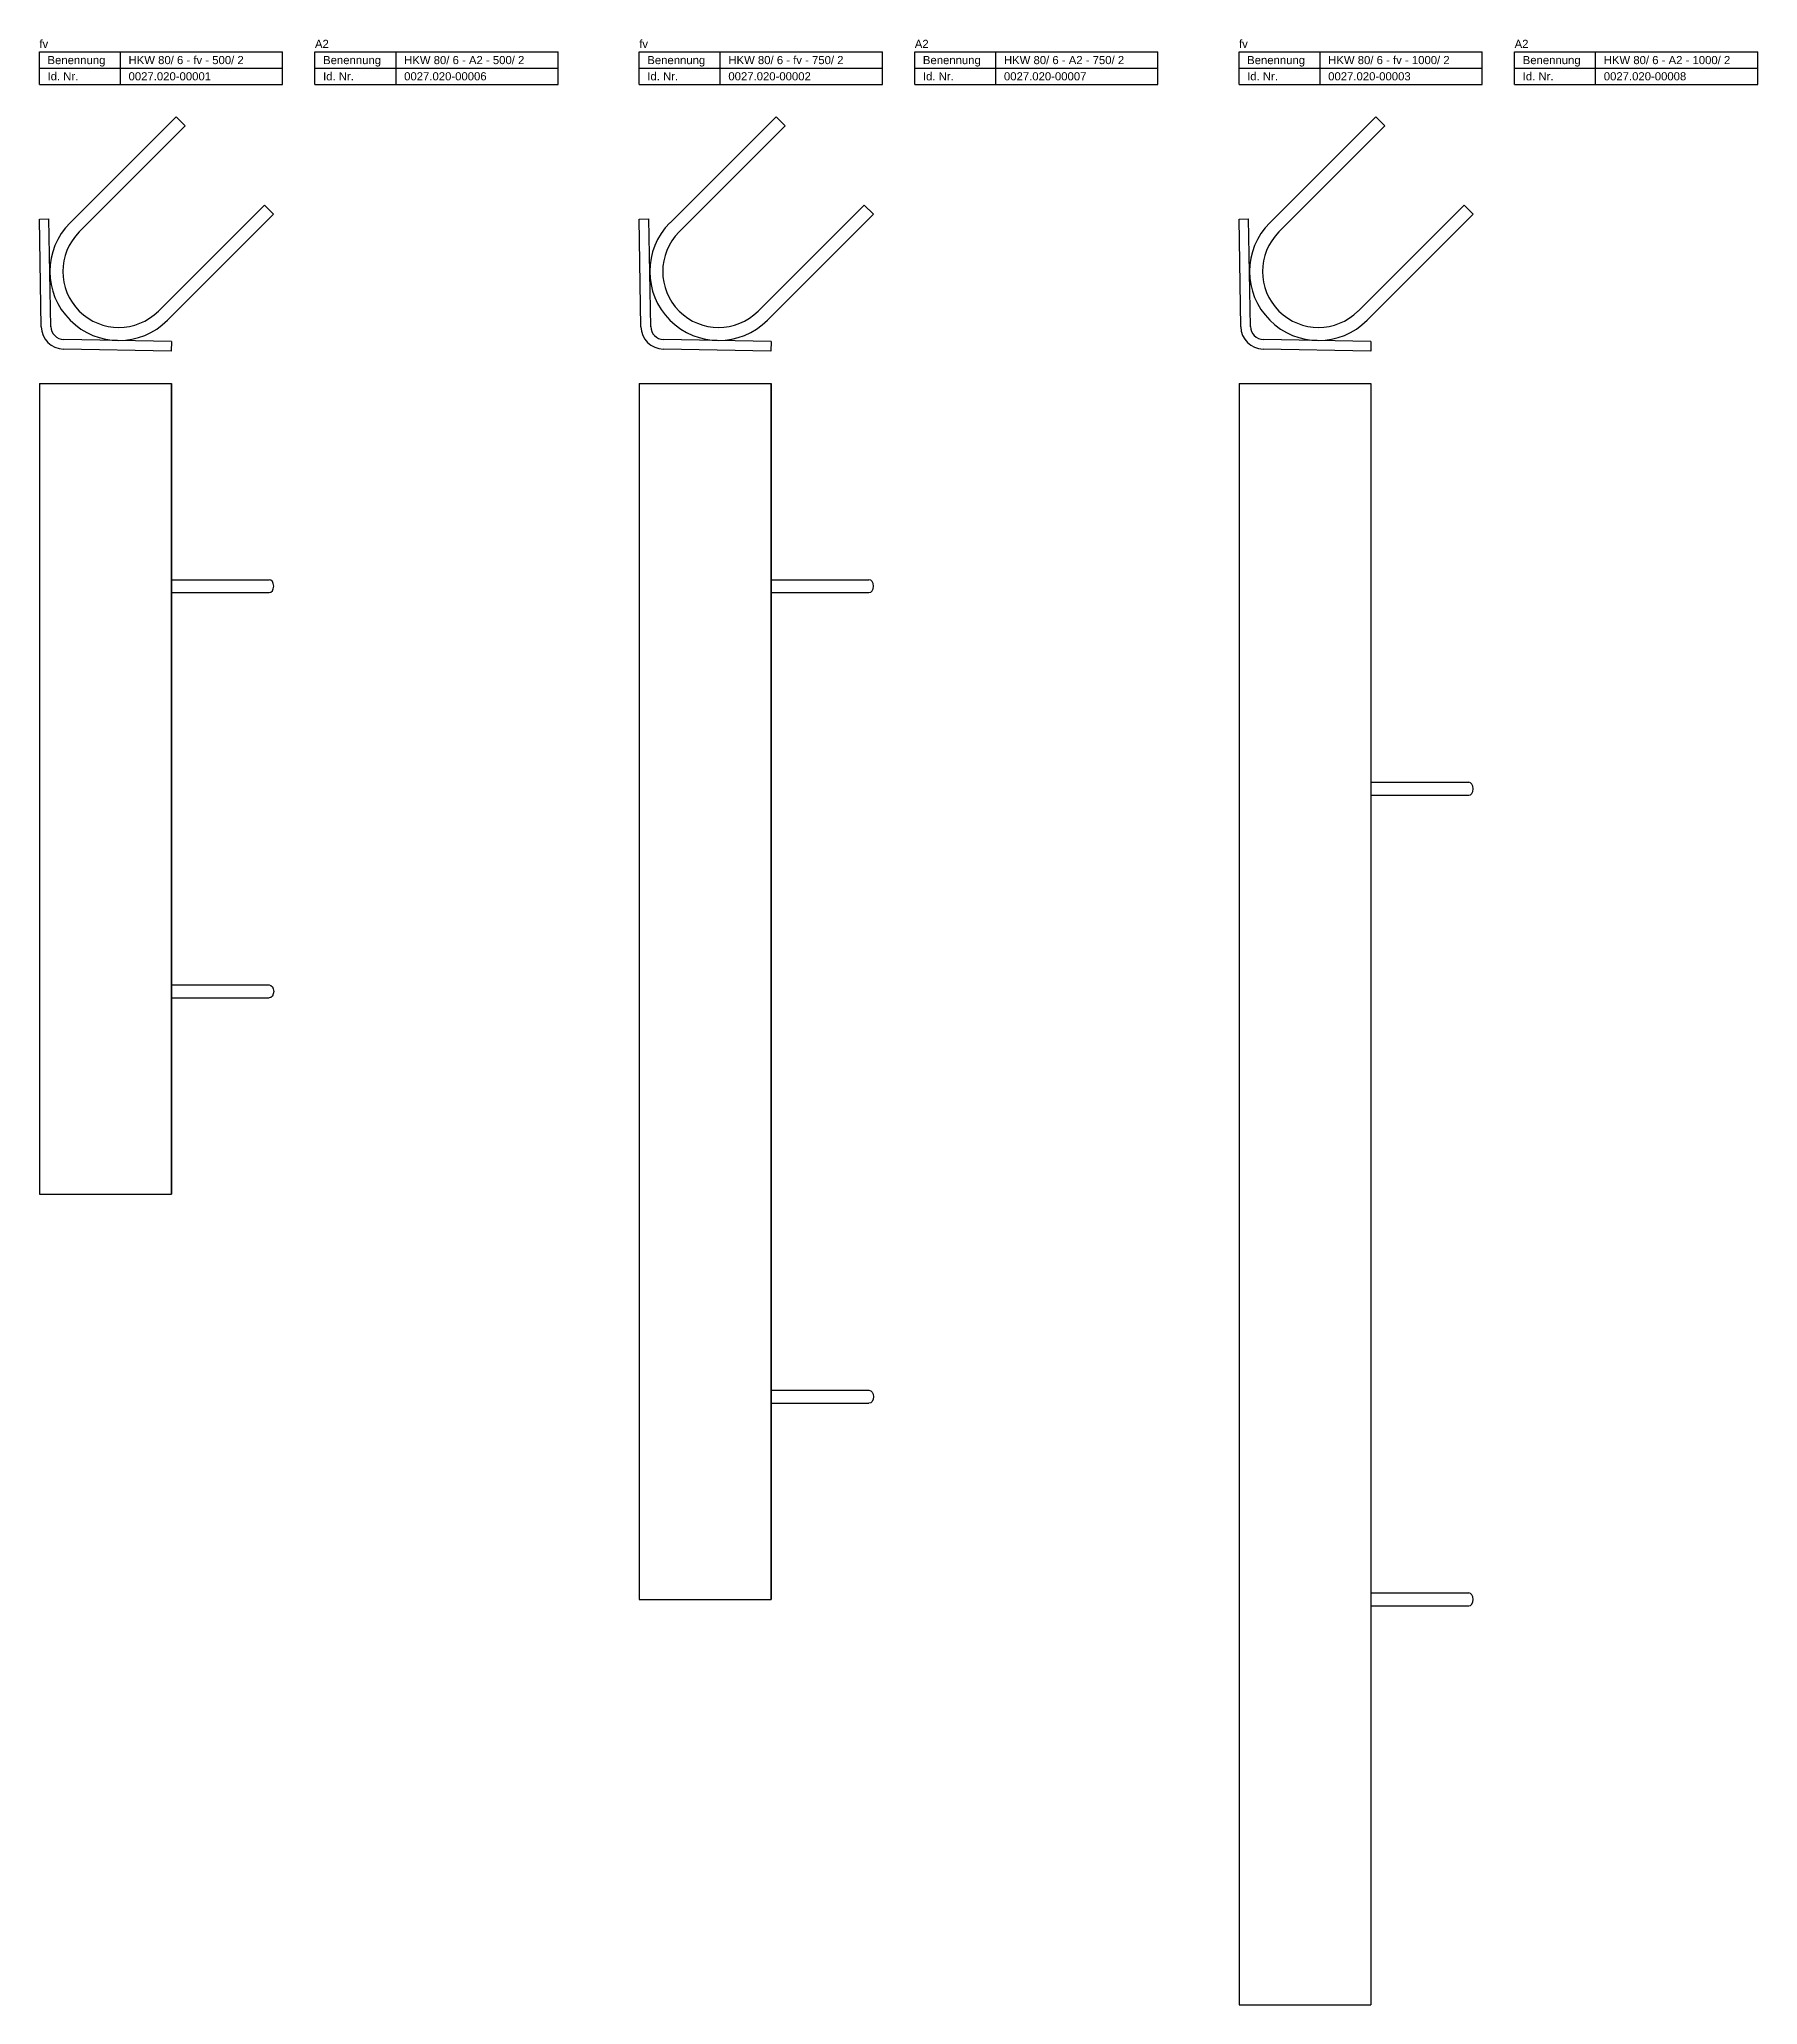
# Model space of a CAD drawing. Header units: millimetres. Extents: x 1092 to 2892, y 362 to 2574.
# Drawn here: x 1092 to 2152, y 1362 to 2574 of the extents above; entities that cross this region are included whole.
import ezdxf

# ---------------------------------------------------------------- set-up
doc = ezdxf.new("R2010")
doc.units = ezdxf.units.MM
doc.header["$LTSCALE"] = 5
doc.layers.add('HALFEN', color=2, linetype='CONTINUOUS')
doc.styles.add('ARIAL50', font='ARIAL.TTF', dxfattribs={"height": 5})

msp = doc.modelspace()

# ---------------------------------------------------------------- linework, layer by layer
at = {"layer": 'HALFEN'}
for p, q in [((1092.3, 2566.2), (1242.3, 2566.2)), ((1092.3, 2546.2), (1092.3, 2566.2)), ((1142.3, 2546.2), (1142.3, 2566.2)), ((1242.3, 2546.2), (1242.3, 2566.2)), ((1262.3, 2566.2), (1412.3, 2566.2)), ((1262.3, 2546.2), (1262.3, 2566.2)), ((1312.3, 2546.2), (1312.3, 2566.2)), ((1412.3, 2546.2), (1412.3, 2566.2)), ((1462.3, 2566.2), (1612.3, 2566.2)), ((1462.3, 2546.2), (1462.3, 2566.2)), ((1512.3, 2546.2), (1512.3, 2566.2)), ((1612.3, 2546.2), (1612.3, 2566.2)), ((1632.3, 2566.2), (1782.3, 2566.2)), ((1632.3, 2546.2), (1632.3, 2566.2)), ((1682.3, 2546.2), (1682.3, 2566.2)), ((1782.3, 2546.2), (1782.3, 2566.2)), ((1832.3, 2566.2), (1982.3, 2566.2)), ((1832.3, 2546.2), (1832.3, 2566.2)), ((1882.3, 2546.2), (1882.3, 2566.2)), ((1982.3, 2546.2), (1982.3, 2566.2)), ((2002.3, 2566.2), (2152.3, 2566.2)), ((2002.3, 2546.2), (2002.3, 2566.2)), ((2052.3, 2546.2), (2052.3, 2566.2)), ((2152.3, 2546.2), (2152.3, 2566.2)), ((1092.3, 2556.2), (1242.3, 2556.2)), ((1092.3, 2546.2), (1242.3, 2546.2)), ((1262.3, 2556.2), (1412.3, 2556.2)), ((1262.3, 2546.2), (1412.3, 2546.2)), ((1462.3, 2556.2), (1612.3, 2556.2)), ((1462.3, 2546.2), (1612.3, 2546.2)), ((1632.3, 2556.2), (1782.3, 2556.2)), ((1632.3, 2546.2), (1782.3, 2546.2)), ((1832.3, 2556.2), (1982.3, 2556.2)), ((1832.3, 2546.2), (1982.3, 2546.2)), ((2002.3, 2556.2), (2152.3, 2556.2)), ((2002.3, 2546.2), (2152.3, 2546.2)), ((1111.3, 2460.8), (1176.7, 2526.2)), ((1176.7, 2526.2), (1182.3, 2520.6)), ((1481.3, 2460.8), (1546.7, 2526.2)), ((1546.7, 2526.2), (1552.3, 2520.6)), ((1851.3, 2460.8), (1916.7, 2526.2)), ((1916.7, 2526.2), (1922.3, 2520.6)), ((1116.9, 2455.2), (1182.3, 2520.6)), ((1486.9, 2455.2), (1552.3, 2520.6)), ((1856.9, 2455.2), (1922.3, 2520.6)), ((1092.3, 2463.1), (1098.2, 2463.2)), ((1093.4, 2396.6), (1092.3, 2463.1)), ((1099.4, 2396.7), (1098.2, 2463.2)), ((1165.7, 2406.4), (1231.1, 2471.8)), ((1171.4, 2400.7), (1236.8, 2466.1)), ((1231.1, 2471.8), (1236.8, 2466.1)), ((1462.3, 2463.1), (1468.2, 2463.2)), ((1463.4, 2396.6), (1462.3, 2463.1)), ((1469.4, 2396.7), (1468.2, 2463.2)), ((1535.7, 2406.4), (1601.1, 2471.8)), ((1541.4, 2400.7), (1606.8, 2466.1)), ((1601.1, 2471.8), (1606.8, 2466.1)), ((1832.3, 2463.1), (1838.2, 2463.2)), ((1833.4, 2396.6), (1832.3, 2463.1)), ((1839.4, 2396.7), (1838.2, 2463.2)), ((1905.7, 2406.4), (1971.1, 2471.8)), ((1911.4, 2400.7), (1976.8, 2466.1)), ((1971.1, 2471.8), (1976.8, 2466.1)), ((1173.7, 2387.7), (1107.3, 2388.9)), ((1543.7, 2387.7), (1477.3, 2388.9)), ((1913.7, 2387.7), (1847.3, 2388.9)), ((1173.6, 2381.7), (1107.2, 2382.9)), ((1173.7, 2387.7), (1173.6, 2381.7)), ((1543.6, 2381.7), (1477.2, 2382.9)), ((1543.7, 2387.7), (1543.6, 2381.7)), ((1913.6, 2381.7), (1847.2, 2382.9)), ((1913.7, 2387.7), (1913.6, 2381.7)), ((1092.3, 2361.7), (1092.3, 1861.7)), ((1092.3, 2361.7), (1173.7, 2361.7)), ((1173.6, 2361.7), (1173.6, 1861.7)), ((1173.7, 2361.7), (1173.7, 1861.7)), ((1462.3, 2361.7), (1462.3, 1611.7)), ((1462.3, 2361.7), (1543.7, 2361.7)), ((1543.6, 2361.7), (1543.6, 1611.7)), ((1543.7, 2361.7), (1543.7, 1611.7)), ((1832.3, 2361.7), (1832.3, 1361.7)), ((1832.3, 2361.7), (1913.7, 2361.7)), ((1913.6, 2361.7), (1913.6, 1361.7)), ((1913.7, 2361.7), (1913.7, 1361.7)), ((1173.6, 2240.7), (1234, 2240.7)), ((1173.6, 2232.7), (1234, 2232.7)), ((1543.6, 2240.7), (1604, 2240.7)), ((1543.6, 2232.7), (1604, 2232.7)), ((1913.6, 2115.7), (1974, 2115.7)), ((1913.6, 2107.7), (1974, 2107.7)), ((1173.6, 1990.7), (1234, 1990.7)), ((1173.6, 1982.7), (1234, 1982.7)), ((1092.3, 1861.7), (1173.7, 1861.7)), ((1543.6, 1740.7), (1604, 1740.7)), ((1543.6, 1732.7), (1604, 1732.7)), ((1913.6, 1615.7), (1974, 1615.7)), ((1462.3, 1611.7), (1543.7, 1611.7)), ((1913.6, 1607.7), (1974, 1607.7)), ((1832.3, 1361.7), (1913.7, 1361.7))]:
    msp.add_line(p, q, dxfattribs=at)
for centre, radius, start, end in [((1141.3, 2430.8), 42.5, 135, 315), ((1141.3, 2430.8), 34.5, 135, 315), ((1511.3, 2430.8), 42.5, 135, 315), ((1511.3, 2430.8), 34.5, 135, 315), ((1881.3, 2430.8), 42.5, 135, 315), ((1881.3, 2430.8), 34.5, 135, 315), ((1107.4, 2396.9), 14, 181, 269), ((1107.4, 2396.9), 8, 181, 269), ((1477.4, 2396.9), 14, 181, 269), ((1477.4, 2396.9), 8, 181, 269), ((1847.4, 2396.9), 14, 181, 269), ((1847.4, 2396.9), 8, 181, 269)]:
    msp.add_arc(centre, radius, start, end, dxfattribs=at)
for centre in [(1234, 2236.7), (1604, 2236.7), (1974, 2111.7), (1974, 1611.7)]:
    msp.add_ellipse(centre, major_axis=(0, 4), ratio=0.707107, start_param=3.141593, end_param=6.283185, dxfattribs=at)
at = {"layer": 'HALFEN', "extrusion": (0, 0, -1)}
for centre in [(1234, 1986.7), (1604, 1736.7)]:
    msp.add_ellipse(centre, major_axis=(0, -4), ratio=0.707107, start_param=3.141593, end_param=6.283185, dxfattribs=at)

# ---------------------------------------------------------------- texts
at = {"layer": 'HALFEN', "style": 'ARIAL50'}
for s, p in [('fv', (1092.3, 2568.7)), ('A2', (1262.3, 2568.7)), ('fv', (1462.3, 2568.7)), ('A2', (1632.3, 2568.7)), ('fv', (1832.3, 2568.7)), ('A2', (2002.3, 2568.7)), ('Benennung', (1097.3, 2558.7)), ('HKW 80/ 6 - fv - 500/ 2', (1147.3, 2558.7)), ('Benennung', (1267.3, 2558.7)), ('HKW 80/ 6 - A2 - 500/ 2', (1317.3, 2558.7)), ('Benennung', (1467.3, 2558.7)), ('HKW 80/ 6 - fv - 750/ 2', (1517.3, 2558.7)), ('Benennung', (1637.3, 2558.7)), ('HKW 80/ 6 - A2 - 750/ 2', (1687.3, 2558.7)), ('Benennung', (1837.3, 2558.7)), ('HKW 80/ 6 - fv - 1000/ 2', (1887.3, 2558.7)), ('Benennung', (2007.3, 2558.7)), ('HKW 80/ 6 - A2 - 1000/ 2', (2057.3, 2558.7)), ('Id. Nr.', (1097.3, 2548.7)), ('0027.020-00001', (1147.3, 2548.7)), ('Id. Nr.', (1267.3, 2548.7)), ('0027.020-00006', (1317.3, 2548.7)), ('Id. Nr.', (1467.3, 2548.7)), ('0027.020-00002', (1517.3, 2548.7)), ('Id. Nr.', (1637.3, 2548.7)), ('0027.020-00007', (1687.3, 2548.7)), ('Id. Nr.', (1837.3, 2548.7)), ('0027.020-00003', (1887.3, 2548.7)), ('Id. Nr.', (2007.3, 2548.7)), ('0027.020-00008', (2057.3, 2548.7))]:
    msp.add_text(s, height=5, dxfattribs=at).set_placement(p)

doc.saveas('drawing.dxf')
